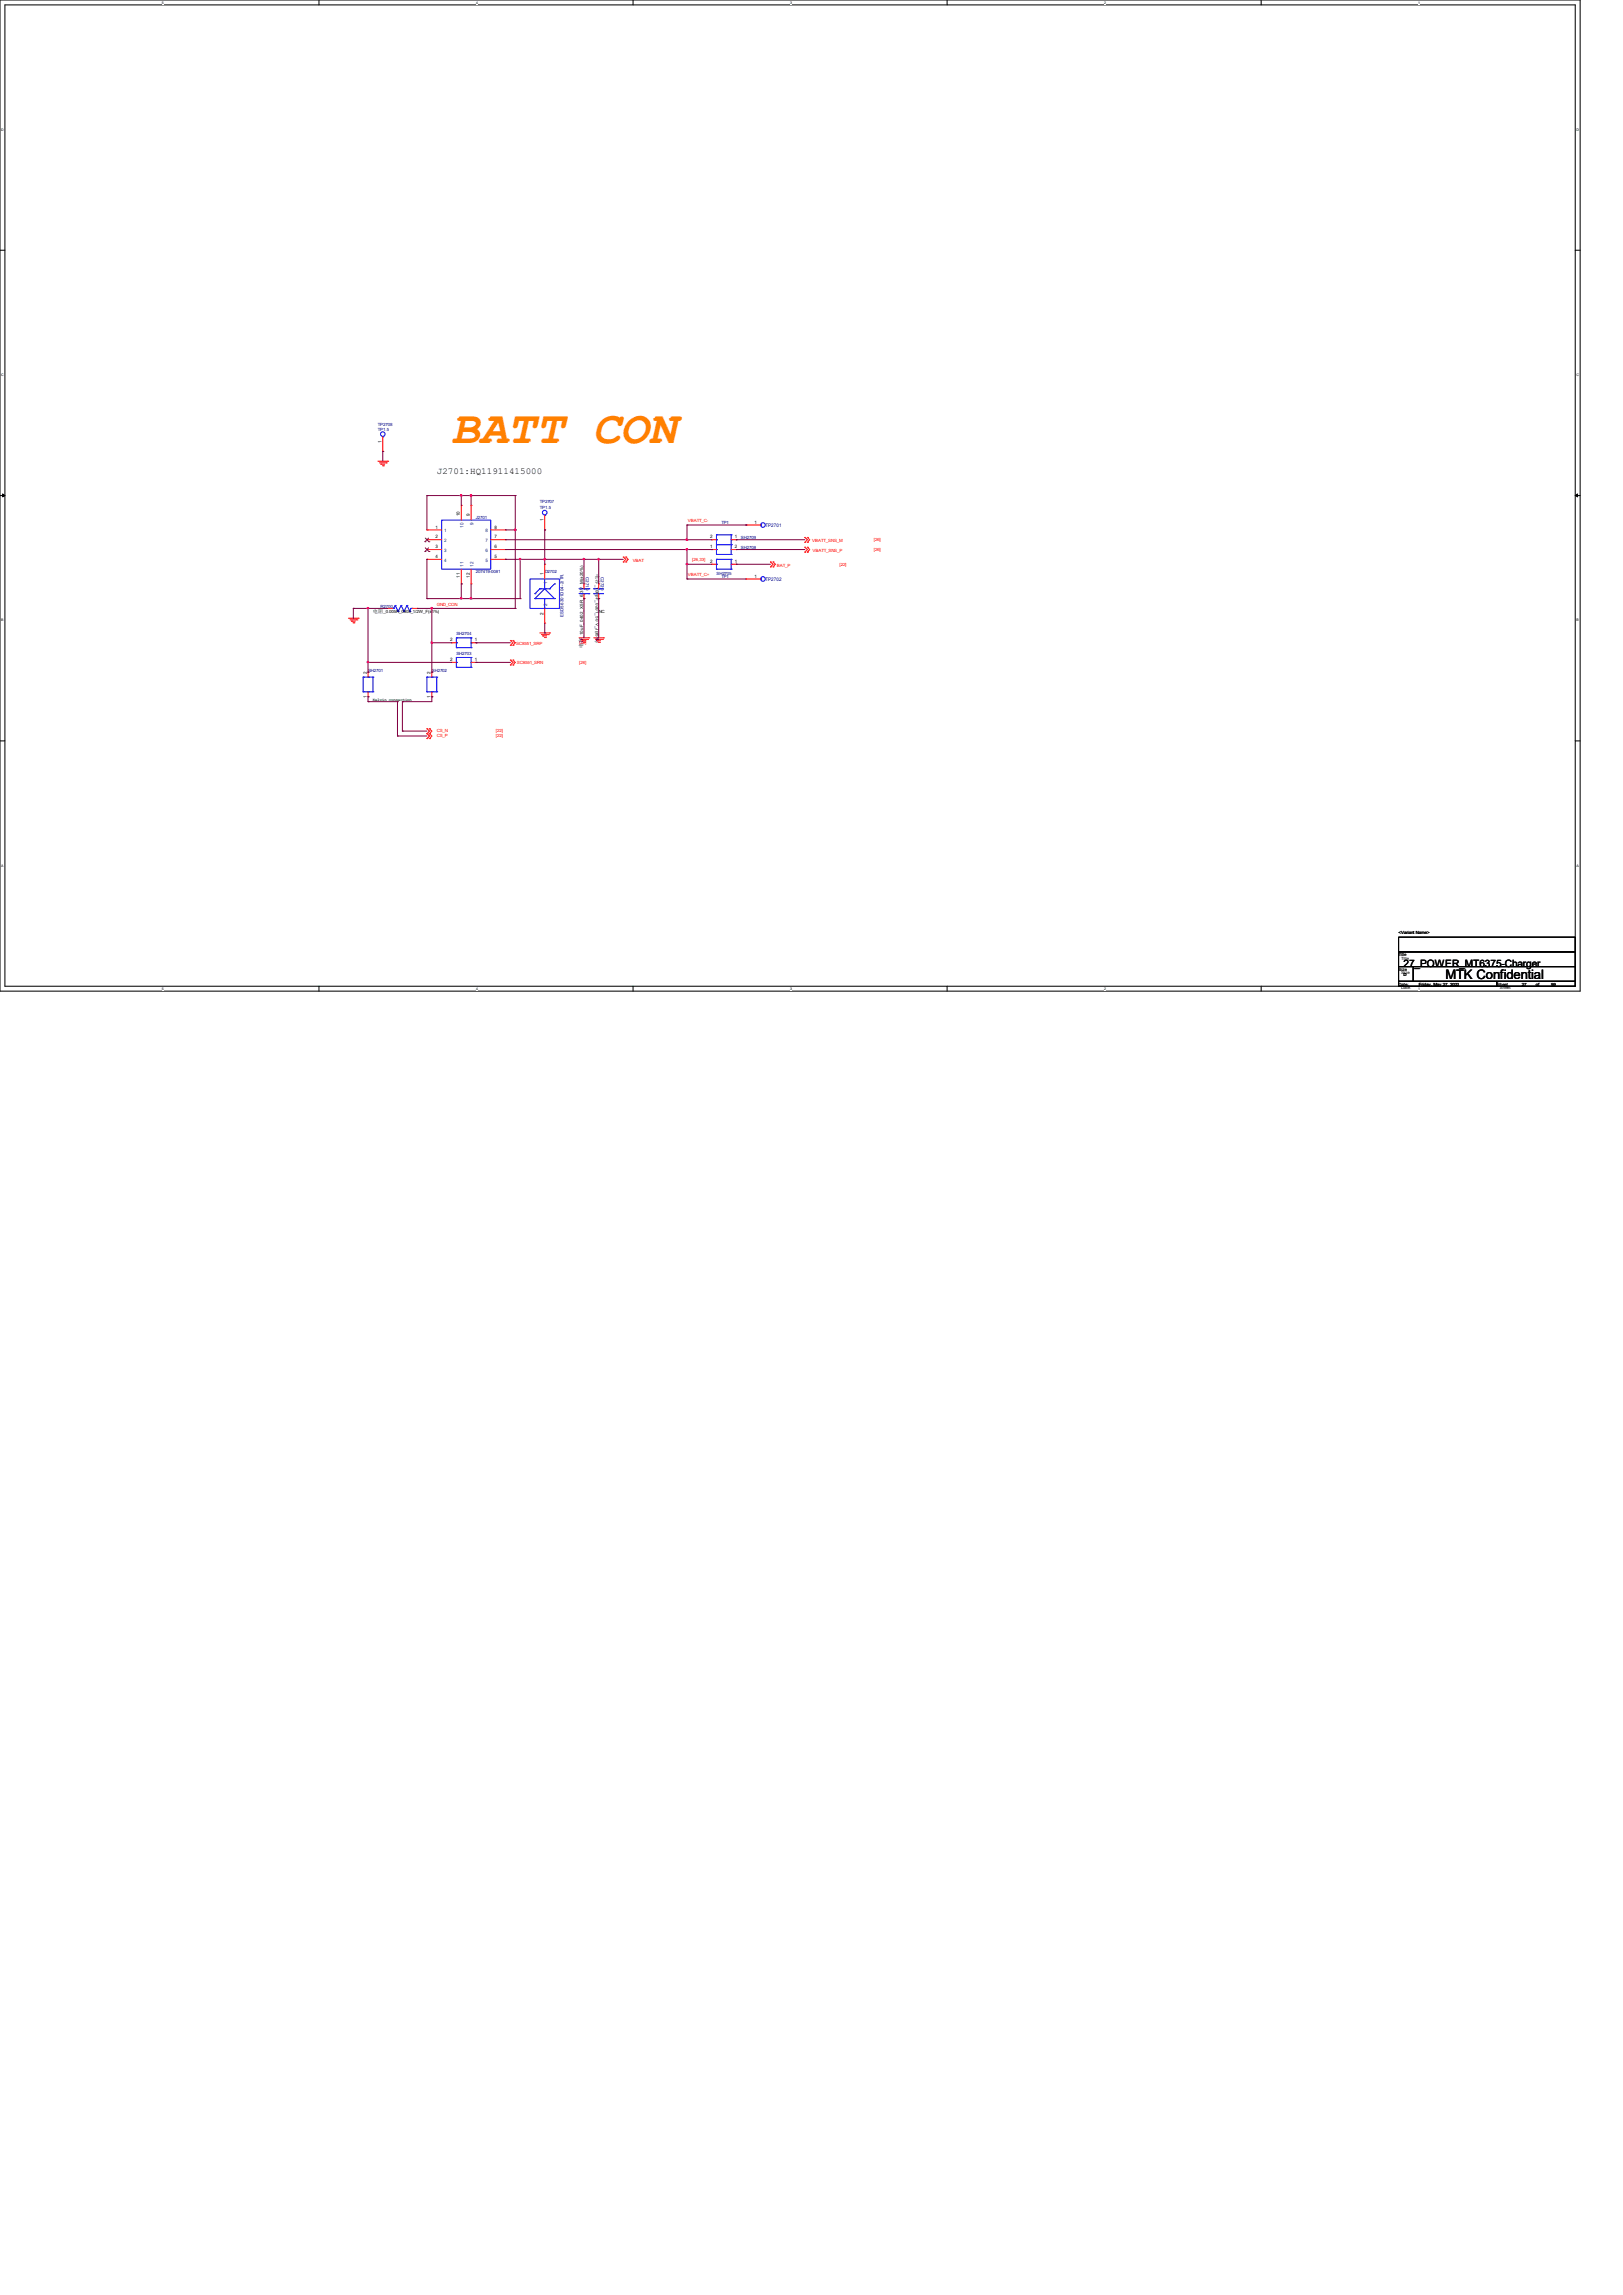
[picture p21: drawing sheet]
<svg xmlns="http://www.w3.org/2000/svg" width="210mm" height="297mm" viewBox="0 0 210 297" stroke-linecap="round" stroke-linejoin="round" font-family="sans-serif">
<defs><g id="words">
<text font-size="6.1" fill="#ff8000" x="58.4" y="57.3">BATT CON</text>
<text font-size="1.7" x="187" y="126.7">MTK Confidential</text>
<text font-size="1.3" x="181.6" y="125.1">27_POWER_MT6375-Charger</text>
<text font-size="1.2" x="56.5" y="61.3">J2701:HQ11911415000</text>
<g font-size=".6" fill="#000080">
<text x="48.9" y="55.2">TP2708</text>
<text x="48.9" y="55.8">TP1.5</text>
<text x="69.8" y="65.1">TP2707</text>
<text x="69.8" y="65.8">TP1.5</text>
<text x="61.6" y="67.2">J2701</text>
<text x="93.3" y="67.9">TP1</text>
<text x="95.9" y="71">SH2708</text>
<text x="95.9" y="69.8">SH2709</text>
<text x="99.1" y="68.2">TP2701</text>
<text x="61.6" y="74.2">207419-0081</text>
<text x="70.5" y="74.2">D2702</text>
<text x="75.8" y="74.6" transform="rotate(90 75.8 74.6)">C2719</text>
<text x="77.7" y="74.6" transform="rotate(90 77.7 74.6)">C2720</text>
<text x="92.7" y="74.4">SH2705</text>
<text x="93.3" y="74.8">TP1</text>
<text x="99.1" y="75.1">TP2702</text>
<text x="49.2" y="78.7">R2700</text>
<text x="59.1" y="82.2">SH2704</text>
<text x="72.9" y="79.8" transform="rotate(-90 72.9 79.8)">ESD56301D04-2/TR.</text>
<text x="47.6" y="86.9">SH2701</text>
<text x="55.9" y="86.9">SH2702</text>
<text x="59.1" y="84.7">SH2703</text>
</g>
<g font-size=".6">
<text x="49.4" y="57.3" transform="rotate(-90 49.4 57.3)">1</text>
<text x="56.3" y="68.4">1</text>
<text x="56.3" y="69.7">2</text>
<text x="56.3" y="71">3</text>
<text x="59.5" y="66.8" transform="rotate(-90 59.5 66.8)">10</text>
<text x="60.8" y="66.8" transform="rotate(-90 60.8 66.8)">9</text>
<text x="64" y="71">6</text>
<text x="64" y="69.7">7</text>
<text x="64" y="68.4">8</text>
<text x="70.3" y="67.5" transform="rotate(-90 70.3 67.5)">1</text>
<text x="91.9" y="71">1</text>
<text x="91.9" y="69.7">2</text>
<text x="95.1" y="71">2</text>
<text x="95.1" y="69.7">1</text>
<text x="97.6" y="67.8">1</text>
<text x="56.3" y="72.2">4</text>
<text x="59.5" y="74.8" transform="rotate(-90 59.5 74.8)">11</text>
<text x="60.8" y="74.8" transform="rotate(-90 60.8 74.8)">12</text>
<text x="64" y="72.2">5</text>
<text x="70.3" y="74.5" transform="rotate(-90 70.3 74.5)">1</text>
<text x="77.1" y="74.3" transform="rotate(90 77.1 74.3)">电容</text>
<text x="77.1" y="75.6" transform="rotate(90 77.1 75.6)">_100pF_0201_50 V_J(±5%)</text>
<text x="91.9" y="72.9">2</text>
<text x="95.1" y="72.9">1</text>
<text x="97.6" y="74.8">1</text>
<text x="48.3" y="79.3">电阻</text>
<text x="49.6" y="79.3">_0.005R_0805_1/2W_F(±1%)</text>
<text x="58.2" y="83">2</text>
<text x="61.4" y="83">1</text>
<text x="70.3" y="79.5" transform="rotate(-90 70.3 79.5)">2</text>
<text x="75.4" y="83.9" transform="rotate(-90 75.4 83.9)">电容</text>
<text x="75.4" y="82.5" transform="rotate(-90 75.4 82.5)">_10uF_0402_X5R_6.3 V_M(±20%)</text>
<text x="77.5" y="79.3">NC</text>
<text x="47.5" y="87.2" transform="rotate(-90 47.5 87.2)">2</text>
<text x="55.7" y="87.2" transform="rotate(-90 55.7 87.2)">2</text>
<text x="58.2" y="85.6">2</text>
<text x="61.4" y="85.6">1</text>
<text x="47.5" y="90.3" transform="rotate(-90 47.5 90.3)">1</text>
<text x="55.7" y="90.3" transform="rotate(-90 55.7 90.3)">1</text>
<text x="181" y="120.9">&lt;Variant Name&gt;</text>
<text x="181" y="123.7">Title</text>
<text x="181" y="125.6">Size</text>
<text x="181.3" y="124.2">Title</text>
<text x="181" y="127.6">Date:</text>
<text x="181.3" y="126.1">Size</text>
<text x="181.3" y="128">Date:</text>
<text x="181.6" y="126.3">D</text>
<text x="183.6" y="127.6">Friday, May 27, 2022</text>
<text x="193.7" y="127.6">Sheet</text>
<text x="194.1" y="128">Sheet</text>
<text x="196.9" y="127.6">27</text>
<text x="198.8" y="127.6">of</text>
<text x="200.7" y="127.6">99</text>
</g>
<g font-size=".6" fill="#004080">
<text x="57.5" y="68.9">1</text>
<text x="57.5" y="70.1">2</text>
<text x="57.5" y="71.4">3</text>
<text x="60" y="68.3" transform="rotate(-90 60 68.3)">10</text>
<text x="61.3" y="68" transform="rotate(-90 61.3 68)">9</text>
<text x="62.8" y="71.4">6</text>
<text x="62.8" y="70.1">7</text>
<text x="62.8" y="68.9">8</text>
<text x="57.5" y="72.7">4</text>
<text x="60" y="73.3" transform="rotate(-90 60 73.3)">11</text>
<text x="61.3" y="73.3" transform="rotate(-90 61.3 73.3)">12</text>
<text x="62.8" y="72.7">5</text>
<text x="70.8" y="75.6" transform="rotate(-90 70.8 75.6)">1</text>
<text x="70.8" y="78.4" transform="rotate(-90 70.8 78.4)">2</text>
</g>
<g font-size=".6" fill="#f00">
<text x="89" y="67.6">VBATT_C-</text>
<text x="105.1" y="70.1">VBATT_SNS_M</text>
<text x="105.2" y="71.4">VBATT_SNS_P</text>
<text x="113.1" y="71.3">[26]</text>
<text x="113.1" y="70">[26]</text>
<text x="81.9" y="72.7">VBAT</text>
<text x="89" y="74.6">VBATT_C+</text>
<text x="89.6" y="72.6">[26,33]</text>
<text x="100.5" y="73.3">BAT_P</text>
<text x="108.6" y="73.2">[22]</text>
<text x="56.5" y="78.4">GND_CON</text>
<text x="66.8" y="83.4">SC8551_SRP</text>
<text x="75" y="83.4">[26]</text>
<text x="66.9" y="85.9">SC8551_SRN</text>
<text x="75" y="85.9">[26]</text>
<text x="56.5" y="95.4">CS_P</text>
<text x="56.5" y="94.8">CS_N</text>
<text x="64.2" y="95.4">[22]</text>
<text x="64.2" y="94.8">[22]</text>
</g>
<g font-size=".5">
<text x="21" y=".5">5</text>
<text x="61.6" y=".5">4</text>
<text x="102.2" y=".5">3</text>
<text x="142.9" y=".5">2</text>
<text x="183.5" y=".5">1</text>
<text x=".2" y="16.9">D</text>
<text x="204" y="16.9">D</text>
<text x=".2" y="48.6">C</text>
<text x="204" y="48.6">C</text>
<text x=".2" y="80.4">B</text>
<text x="204" y="80.4">B</text>
<text x=".2" y="112.1">A</text>
<text x="204" y="112.1">A</text>
<text x="21" y="128.1">5</text>
<text x="61.6" y="128.1">4</text>
<text x="102.2" y="128.1">3</text>
<text x="142.9" y="128.1">2</text>
<text x="183.5" y="128.1">1</text>
</g>
<text font-size=".5" fill="#008000" x="48.3" y="90.7">Kelvin connection</text>
</g></defs>
<path d="M0 0h204.5v128.3h-204.5zM.6 .6h203.2v127h-203.2z" fill="none" stroke="#000" stroke-width=".13"/>
<g fill="#fff">
<path d="M21 .1h.2v.5h-.2z"/>
<path d="M21 127.7h.2v.5h-.2z"/>
</g>
<path d="M41.3 0v.6M41.3 127.6v.7" fill="none" stroke="#000" stroke-width=".13"/>
<g fill="#fff">
<path d="M61.6 .1h.2v.5h-.2z"/>
<path d="M61.6 127.7h.2v.5h-.2z"/>
</g>
<path d="M81.9 0v.6M81.9 127.6v.7" fill="none" stroke="#000" stroke-width=".13"/>
<g fill="#fff">
<path d="M102.2 .1h.2v.5h-.2z"/>
<path d="M102.2 127.7h.2v.5h-.2z"/>
</g>
<path d="M122.6 0v.6M122.6 127.6v.7" fill="none" stroke="#000" stroke-width=".13"/>
<g fill="#fff">
<path d="M142.9 .1h.2v.5h-.2z"/>
<path d="M142.9 127.7h.2v.5h-.2z"/>
</g>
<path d="M163.2 0v.6M163.2 127.6v.7" fill="none" stroke="#000" stroke-width=".13"/>
<g fill="#fff">
<path d="M183.5 .1h.2v.5h-.2z"/>
<path d="M183.5 127.7h.2v.5h-.2z"/>
<path d="M.2 16.5h.3v.5h-.3z"/>
<path d="M204 16.5h.3v.5h-.3z"/>
<path d="M.2 48.3h.3v.5h-.3z"/>
<path d="M204 48.3h.3v.5h-.3z"/>
</g>
<path d="M0 32.4h.6M203.8 32.4h.7" fill="none" stroke="#000" stroke-width=".13"/>
<g fill="#fff">
<path d="M.2 80h.2v.5h-.2z"/>
<path d="M204 80h.3v.5h-.3z"/>
</g>
<path d="M0 64.1h.6M203.8 64.1h.7" fill="none" stroke="#000" stroke-width=".13"/>
<path d="M.3 63.9l.3 .2-.3 .2zM203.8 64.1l.3-.2v.4z" fill="#000" stroke="#000" stroke-width=".13"/>
<g fill="#fff">
<path d="M.2 111.8h.3v.5h-.3z"/>
<path d="M204 111.8h.3v.5h-.3z"/>
</g>
<path d="M0 95.9h.6M203.8 95.9h.7M181 121.3h22.8v1.9h-22.8zM181 123.2h22.8v1.9h-22.8zM181 127h12.7v.6h-12.7zM181 125.1h1.9v1.9h-1.9zM182.9 125.1h20.9v1.9h-20.9zM193.7 127h10.1v.6h-10.1z" fill="none" stroke="#000" stroke-width=".13"/>
<g fill="none" stroke="#f00" stroke-width=".13">
<path d="M48.9 59.7h1.3M49.1 59.9h.9M49.5 58.4h.1M49.5 56.5v1.9M50 59.9h.1M50.2 59.7h.1M49.3 60.1h.1M49.3 60.1h.5M49.5 60.3h.1M49.6 60.3h.1M50.2 78.7h.1M50.2 78.7h.6"/>
<path d="M53.3 78.7h.7M54 78.7h.1M55.2 71.1h1.9M55.2 69.9h1.9M55.2 68.6h1.9M55.2 72.4h1.9M55.2 68.6h.1M55.2 69.9h.1M55.2 71.1h.1M55.2 72.4h.1M59.7 65.4h.1M59.7 75.6h.1"/>
<path d="M59.7 65.4v1.9M59.7 73.7v1.9M61 65.4h.1M61 75.6h.1M61 65.4v1.9M61 73.7v1.9M63.5 71.1h1.9M63.5 69.9h1.9M63.5 68.6h1.9M63.5 72.4h1.9M65.4 72.4h.1M65.4 71.1h.1"/>
<path d="M65.4 69.9h.1M65.4 68.6h.1M70.5 73h.1M70.5 68.6h.1M70.5 66.7v1.9M70.5 73v1.9M70.5 78.7v1.9M75.6 77.5h.1M75.6 75.6h.1M75.6 75.6v.6M75.6 76.8v.7M77.5 75.6h.1"/>
<path d="M77.5 77.5h.1M77.5 75.6v.6M77.5 76.8v.7M80.6 72.1l.4 .3-.4 .3M80.6 72.7h.1M80.6 72.1h.1M81 72.1l.3 .3-.3 .3M81 72.7h.1M81 72.1h.1M92.1 73h.6M92.1 71.1h.6M92.1 69.9h.6"/>
<path d="M92.1 73h.1M92.1 71.1h.1M92.1 69.9h.1M94.6 73h.7M94.6 71.1h.7M94.6 69.9h.7M95.2 73h.1M95.2 71.1h.1M95.2 69.9h.1M96.5 67.9h1.9M96.5 74.9h1.9M96.5 67.9h.1"/>
<path d="M96.5 74.9h.1M99.7 72.7l.3 .3-.3 .4M99.7 72.7h.1M99.7 73.4h.1M100 72.7l.3 .3-.3 .4M100 72.7h.1M100 73.4h.1M104.1 70.8l.4 .3-.4 .4M104.1 69.6l.4 .3-.4 .3M104.1 70.8h.1M104.1 71.5h.1M104.1 69.6h.1"/>
<path d="M104.1 70.2h.1M104.5 70.8l.3 .3-.3 .4M104.5 69.6l.3 .3-.3 .3M104.5 70.8h.1M104.5 71.5h.1M104.5 69.6h.1M104.5 70.2h.1M45.1 80h1.3M45.3 80.2h.9M45.5 80.4h.1M45.5 80.4h.5M45.7 80.6h.1"/>
<path d="M45.8 80.6h.1M46.2 80.2h.1M46.4 80h.1M47.6 87h.1M47.6 90.2h.1M47.6 87v.6M47.6 89.5v.7M55.2 95l.4 .3-.4 .3M55.2 94.3l.4 .3-.4 .4M55.2 95.6h.1M55.2 95h.1M55.2 94.3h.1"/>
<path d="M55.6 95l.3 .3-.3 .3M55.6 94.3l.3 .3-.3 .4M55.6 95.6h.1M55.6 95h.1M55.6 94.3h.1M55.9 87h.1M55.9 90.2h.1M55.9 87v.6M55.9 89.5v.7M58.4 85.7h.7M58.4 83.2h.7M58.4 85.7h.1"/>
<path d="M58.4 83.2h.1M61 85.7h.6M61 83.2h.6M61.6 85.7h.1M61.6 83.2h.1M66 86.1h.1M66 85.4h.1M66 83.5h.1M66 82.9h.1M66 85.4l.4 .3-.4 .4M66 82.9l.4 .3-.4 .3M66.4 85.4l.3 .3-.3 .4"/>
<path d="M66.4 82.9l.3 .3-.3 .3M66.4 86.1h.1M66.4 85.4h.1M66.4 83.5h.1M66.4 82.9h.1M69.8 81.9h1.3M70.1 82.1h.9M70.2 82.3h.1M70.2 82.3h.5M70.4 82.5h.2M70.5 80.6h.1M70.6 82.5h.1"/>
<path d="M71 82.1h.1M71.1 81.9h.1M74.9 82.6h1.3M75.1 82.8h.9M75.3 82.9h.1M75.3 82.9h.5M75.5 83.1h.1M75.6 83.1h.1M76 82.8h.1M76.2 82.6h.1M76.8 82.6h1.3M77 82.8h.9"/>
<path d="M77.2 82.9h.1M77.2 82.9h.5M77.4 83.1h.2M77.6 83.1h.1M77.9 82.8h.1M78.1 82.6h.1"/>
</g>
<g fill="none" stroke="#00f" stroke-width=".13">
<path d="M49.5 56.5h.1M50.8 78.7h.1M50.9 78.7h.1M51.1 78.4l.4 .7M51.1 78.4h.1M51.1 78.4l-.2 .3M51.5 79.1h.1M51.9 78.4h.1M51.9 78.4l-.4 .7M51.9 78.4l.4 .7M52.3 79.1h.1M52.7 78.4h.1"/>
<path d="M52.7 78.4l-.4 .7M52.7 78.4l.3 .7M53 79.1h.1M53.2 78.7h.1M53.2 78.7l-.2 .4M53.3 78.7h.1M57.1 67.3h6.4v6.4h-6.4zM68.6 74.9h3.8v3.8h-3.8zM69.2 77.5h2.6M69.2 76.8h.1M69.2 77.5h.1M69.8 76.2h.1"/>
<path d="M69.8 76.2l-.6 .6M69.9 76.2h1.2M70.5 76.2l-1.3 1.3M70.5 76.2h.1M70.5 78.7h.1M70.5 66.7h.1M70.5 74.9v1.3M70.5 77.5v1.2M70.5 76.2l1.3 1.3M71.1 76.2h.1M71.8 75.6h.1M71.8 77.5h.1"/>
<path d="M71.8 75.6l-.7 .6M74.9 76.2h1.3M74.9 76.8h1.3M75.6 76.8h.1M75.6 76.2h.1M76.2 76.8h.1M76.2 76.2h.1M76.8 76.2h1.3M76.8 76.8h1.3M76.8 76.2h.1M76.8 76.8h.1M77.5 76.2h.1"/>
<path d="M77.5 76.8h.1M92.7 73h.1M92.7 73.7h.1M92.7 72.4h.1M92.7 71.1h.1M92.7 71.8h.1M92.7 70.5h.1M92.7 69.9h.1M92.7 69.2h.1M92.7 72.4h1.9M92.7 69.2v2.6M92.7 72.4v1.3"/>
<path d="M92.7 70.5h1.9M92.7 73.7h1.9M92.7 71.8h1.9M92.7 69.2h1.9M94.6 73h.1M94.6 72.4h.1M94.6 73.7h.1M94.6 71.1h.1M94.6 70.5h.1M94.6 71.8h.1M94.6 69.9h.1M94.6 69.2h.1"/>
<path d="M94.6 69.2v2.6M94.6 72.4v1.3M98.4 67.9h.1M98.4 74.9h.1M47 89.5h.1M47 87.6h.1M47 87.6v1.9M47 89.5h1.3M47 87.6h1.3M47.6 87.6h.1M47.6 89.5h.1M48.3 89.5h.1"/>
<path d="M48.3 87.6h.1M48.3 87.6v1.9M55.2 87.6h1.3M55.2 89.5h.1M55.2 87.6h.1M55.2 89.5h1.3M55.2 87.6v1.9M55.9 87.6h.1M55.9 89.5h.1M56.5 89.5h.1M56.5 87.6h.1M56.5 87.6v1.9"/>
<path d="M59.1 85.7h.1M59.1 85.1h.1M59.1 86.4h.1M59.1 83.2h.1M59.1 82.6h.1M59.1 83.8h.1M59.1 86.4h1.9M59.1 82.6v1.2M59.1 85.1v1.3M59.1 83.8h1.9M59.1 85.1h1.9M59.1 82.6h1.9"/>
<path d="M61 85.7h.1M61 86.4h.1M61 85.1h.1M61 83.2h.1M61 83.8h.1M61 82.6h.1M61 82.5v1.3M61 85.1v1.3"/>
<circle cx="49.5" cy="56.2" r=".3"/>
<circle cx="70.5" cy="66.3" r=".3"/>
<circle cx="98.7" cy="74.9" r=".3"/>
<circle cx="98.7" cy="67.9" r=".3"/>
</g>
<path d="M55 70.1h.1M55 71.4h.1M55 69.6l.5 .5M55 70.9l.5 .5M55.5 69.6l-.5 .5M55.5 70.9l-.5 .5M55.5 70.1h.1M55.5 71.4h.1" fill="none" stroke="#804000" stroke-width=".13"/>
<g fill="none" stroke="#800040" stroke-width=".13">
<path d="M49.5 58.4h.1M49.5 58.4v1.3M45.7 78.7h4.5M45.7 78.7h.1M45.7 78.7v1.3M47.6 78.7h.1M47.6 78.7v8.3M54 78.7h12.7M55.2 77.5h12.1M55.2 72.4h.1M55.2 77.5h.1M55.2 64.1h.1"/>
<path d="M55.2 64.1v4.5M55.2 72.4v5.1M55.2 64.1h11.5M55.9 78.7h.1M55.9 78.7v8.3M59.7 75.6h.1M59.7 64.1h.1M59.7 64.1v1.3M59.7 75.6v1.9M61 77.5h.1M61 64.1h.1M61 64.1v1.3"/>
<path d="M61 75.6v1.9M65.4 72.4h.1M65.4 68.6h1.3M65.4 71.1h26.7M65.4 69.9h26.7M65.4 72.4h15.2M66.7 78.7h.1M66.7 64.1h.1M66.7 68.6h.1M66.7 64.1v14.6M67.3 72.4h.1M67.3 77.5h.1"/>
<path d="M67.3 72.4v5.1M70.5 68.6h.1M70.5 72.4h.1M70.5 68.6v4.4M75.6 72.4h.1M75.6 77.5h.1M75.6 72.4v3.2M75.6 77.5v5.1M77.5 72.4h.1M77.5 77.5h.1M77.5 72.4v3.2M77.5 77.5v5.1"/>
<path d="M88.9 73h.1M88.9 71.1h.1M88.9 69.9h.1M88.9 67.9h.1M88.9 74.9h.1M88.9 73h3.2M88.9 67.9v2M88.9 71.1v3.8M88.9 67.9h7.6M88.9 74.9h7.6M92.1 71.1h.1M95.2 73h.1"/>
<path d="M95.2 71.1h.1M95.2 69.9h.1M95.3 73h4.4M95.3 71.1h8.8M95.3 69.9h8.8M96.5 67.9h.1M47.6 90.8h.1M47.6 90.2h.1M47.6 85.7h.1M47.6 87h.1M47.6 90.2v.6M47.6 90.8h3.8"/>
<path d="M47.6 85.7h10.8M51.4 95.3h.1M51.4 90.8h.1M51.4 90.8v4.5M51.4 95.3h3.8M52.1 94.6h.1M52.1 90.8h.1M52.1 94.6h3.1M52.1 90.8v3.8M55.9 90.2h.1M55.9 83.2h.1M55.9 87h.1"/>
<path d="M55.9 90.2v.6h-3.8M55.9 83.2h2.5M61.6 83.2h4.4M61.6 85.7h4.4M61.6 83.2h.1M61.6 85.7h.1M70.5 81.9h.1M70.5 80.6v1.3"/>
</g>
<g fill="#f0f" stroke="#f0f" stroke-width=".13">
<circle cx="55.9" cy="83.2" r=".11"/>
<circle cx="55.9" cy="78.7" r=".11"/>
<circle cx="67.3" cy="72.4" r=".11"/>
<circle cx="77.4" cy="72.4" r=".11"/>
<circle cx="75.5" cy="72.4" r=".11"/>
<circle cx="47.6" cy="85.7" r=".11"/>
<circle cx="47.6" cy="78.7" r=".11"/>
<circle cx="70.5" cy="72.4" r=".11"/>
<circle cx="59.7" cy="77.4" r=".11"/>
<circle cx="60.9" cy="64.1" r=".11"/>
<circle cx="66.7" cy="68.6" r=".11"/>
<circle cx="88.9" cy="73" r=".11"/>
<circle cx="88.9" cy="69.8" r=".11"/>
<circle cx="88.9" cy="71.1" r=".11"/>
<circle cx="60.9" cy="77.4" r=".11"/>
<circle cx="59.7" cy="64.1" r=".11"/>
</g>
<use href="#words"/>
</svg>
